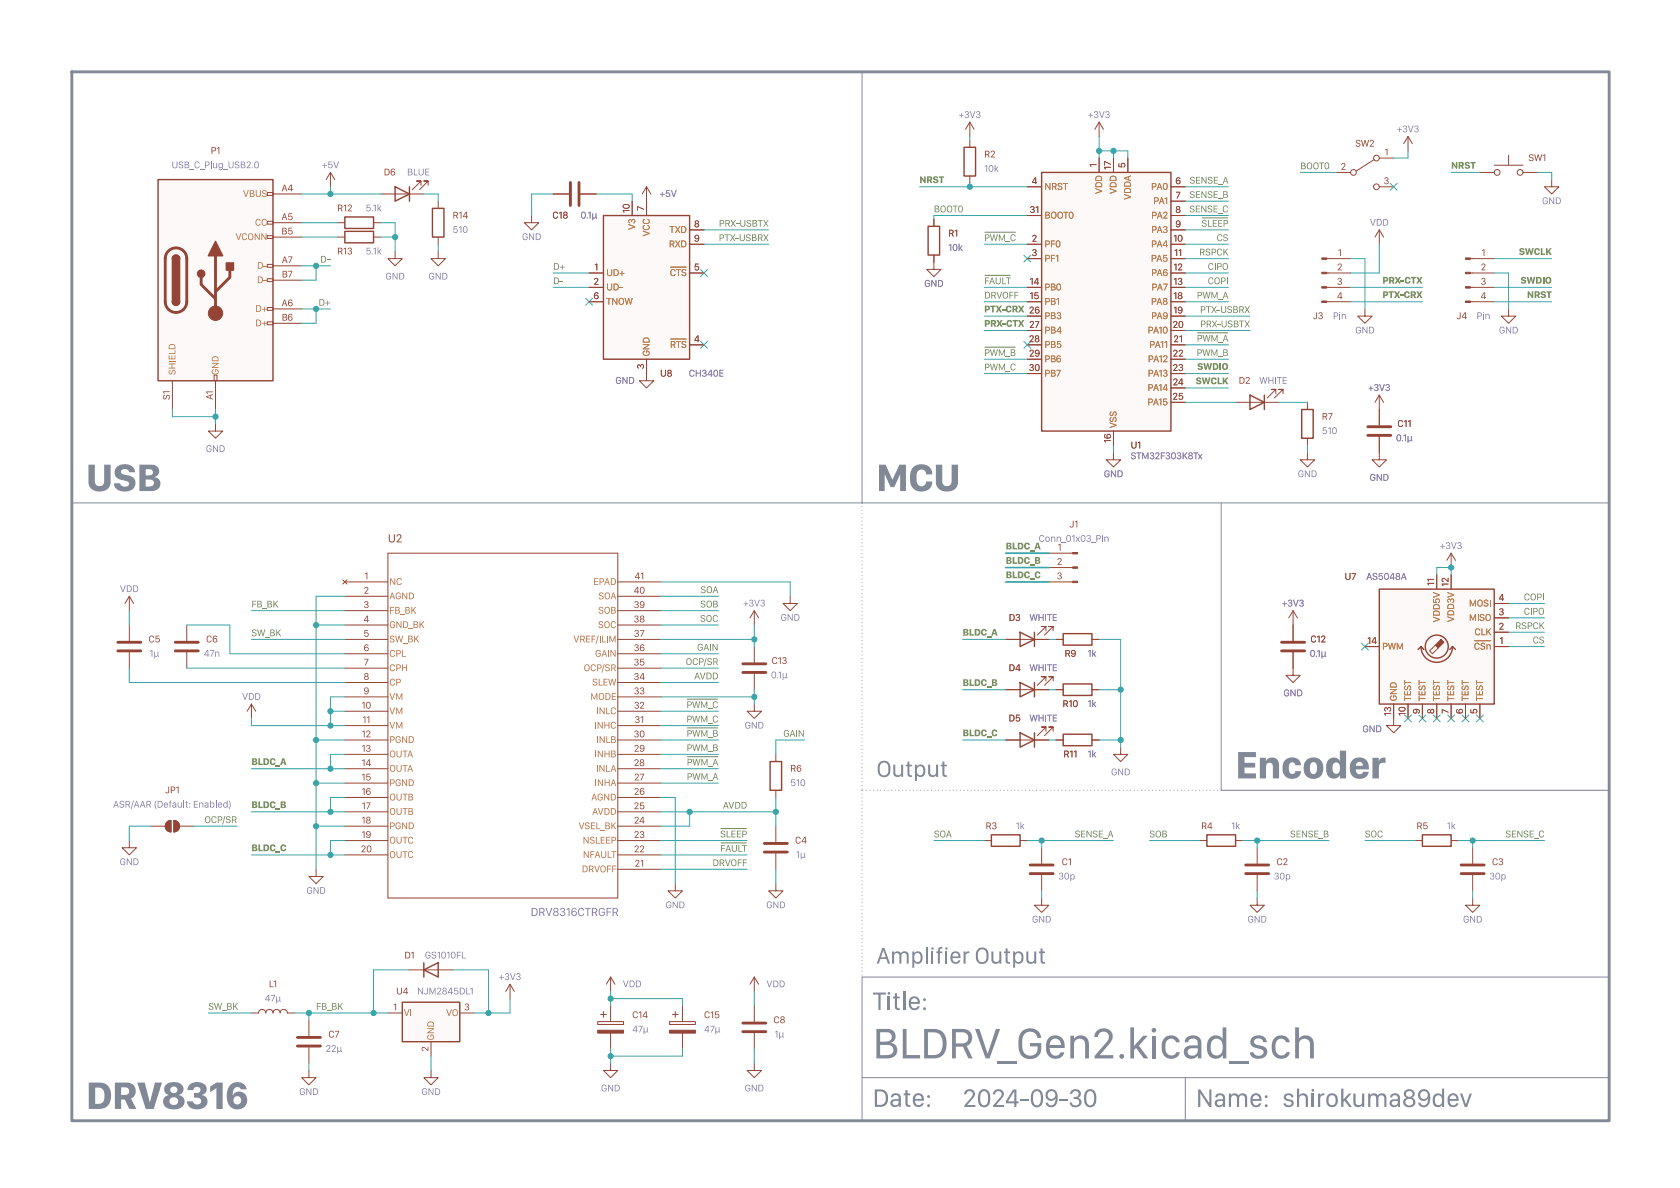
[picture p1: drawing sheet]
<svg xmlns="http://www.w3.org/2000/svg" width="297mm" height="210mm" viewBox="0 0 297 210" stroke-linecap="round" stroke-linejoin="round" font-family="sans-serif">
<defs><g id="words">
<text font-size="7.8" fill="#818997" x="154.3" y="189.5">BLDRV_Gen2.kicad_sch</text>
<g font-size="7" fill="#818997">
<text x="15.2" y="89">USB</text>
<text x="154.9" y="89">MCU</text>
<text x="218.4" y="139.8">Encoder</text>
<text x="15.2" y="198.2">DRV8316</text>
</g>
<g font-size="4.6" fill="#818997">
<text x="154.3" y="180">Title:</text>
<text x="154.3" y="197.1">Date:</text>
<text x="170.2" y="197.1">2024-09-30</text>
<text x="211.5" y="197.1">Name: shirokuma89dev</text>
</g>
<g font-size="4.2" fill="#818997">
<text x="154.9" y="138.6">Output</text>
<text x="154.9" y="171.6">Amplifier Output</text>
</g>
<text font-size="2.1" fill="#944436" x="68.6" y="96.5">U2</text>
<text font-size="2.1" fill="#8c7cb7" x="93.8" y="162.6">DRV8316CTRGFR</text>
<g font-size="1.8" fill="#8c7cb7">
<text x="169.5" y="21.4">+3V3</text>
<text x="192.3" y="21.4">+3V3</text>
<text x="246.9" y="23.9">+3V3</text>
<text x="30.3" y="30.3">USB_C_Plug_USB2.0</text>
<text x="56.9" y="30.3">+5V</text>
<text x="72" y="31.6">BLUE</text>
<text x="116.6" y="35.4">+5V</text>
<text x="174" y="30.9">10k</text>
<text x="64.6" y="37.9">5.1k</text>
<text x="80" y="41.7">510</text>
<text x="242.2" y="40.4">VDD</text>
<text x="272.6" y="36.6">GND</text>
<text x="64.6" y="45.5">5.1k</text>
<text x="92.3" y="43">GND</text>
<text x="167.6" y="44.9">10k</text>
<text x="68.1" y="50">GND</text>
<text x="75.8" y="50">GND</text>
<text x="163.4" y="51.2">GND</text>
<text x="235.6" y="57">Pin</text>
<text x="239.6" y="59.5">GND</text>
<text x="261" y="57">Pin</text>
<text x="265" y="59.5">GND</text>
<text x="108.8" y="68.4">GND</text>
<text x="121.8" y="67.1">CH340E</text>
<text x="222.6" y="68.4">WHITE</text>
<text x="241.9" y="69.7">+3V3</text>
<text x="233.7" y="77.3">510</text>
<text x="36.4" y="80.4">GND</text>
<text x="199.9" y="81.7">STM32F303K8Tx</text>
<text x="195.1" y="84.9">GND</text>
<text x="229.4" y="84.9">GND</text>
<text x="242.1" y="85.5">GND</text>
<text x="183.6" y="96.3">Conn_01x03_Pin</text>
<text x="254.6" y="97.6">+3V3</text>
<text x="21.2" y="105.2">VDD</text>
<text x="131.4" y="107.8">+3V3</text>
<text x="226.6" y="107.8">+3V3</text>
<text x="241.5" y="103">AS5048A</text>
<text x="138" y="110.3">GND</text>
<text x="182" y="110.3">WHITE</text>
<text x="36" y="116.6">47n</text>
<text x="182" y="119.2">WHITE</text>
<text x="192.3" y="116.6">1k</text>
<text x="42.8" y="124.3">VDD</text>
<text x="192.3" y="125.5">1k</text>
<text x="226.9" y="123.6">GND</text>
<text x="131.6" y="129.3">GND</text>
<text x="182" y="128.1">WHITE</text>
<text x="240.9" y="130">GND</text>
<text x="192.3" y="134.4">1k</text>
<text x="196.4" y="137.6">GND</text>
<text x="20" y="143.3">ASR/AAR(Default:Enabled)</text>
<text x="139.7" y="139.5">510</text>
<text x="179.6" y="147.1">1k</text>
<text x="217.7" y="147.1">1k</text>
<text x="255.8" y="147.1">1k</text>
<text x="21.2" y="153.5">GND</text>
<text x="54.2" y="158.6">GND</text>
<text x="117.7" y="161.1">GND</text>
<text x="135.5" y="161.1">GND</text>
<text x="187.1" y="156">30p</text>
<text x="225.2" y="156">30p</text>
<text x="263.3" y="156">30p</text>
<text x="182.4" y="163.6">GND</text>
<text x="220.5" y="163.6">GND</text>
<text x="258.6" y="163.6">GND</text>
<text x="75.1" y="170">GS1010FL</text>
<text x="88.2" y="173.8">+3V3</text>
<text x="73.8" y="176.3">NJM2845DL1</text>
<text x="110.1" y="175.1">VDD</text>
<text x="135.5" y="175.1">VDD</text>
<text x="52.9" y="194.1">GND</text>
<text x="74.5" y="194.1">GND</text>
<text x="106.2" y="193.5">GND</text>
<text x="131.6" y="193.5">GND</text>
</g>
<g font-size="1.8" fill="#944436">
<text x="37.3" y="27.7">P1</text>
<text x="174" y="28.4">R2</text>
<text x="194.1" y="29.6" transform="rotate(-90 194.1 29.6)">1</text>
<text x="199.1" y="29.7" transform="rotate(-90 199.1 29.7)">5</text>
<text x="239.6" y="26.5">SW2</text>
<text x="244.8" y="27.7">1</text>
<text x="270.2" y="29">SW1</text>
<text x="49.8" y="34">A4</text>
<text x="67.8" y="31.6">D6</text>
<text x="182.4" y="32.8">4</text>
<text x="196.6" y="30" transform="rotate(-90 196.6 30)">17</text>
<text x="207.8" y="32.8">6</text>
<text x="207.8" y="35.3">7</text>
<text x="237" y="30.2">2</text>
<text x="244.6" y="32.8">3</text>
<text x="49.8" y="41.7">B5</text>
<text x="49.8" y="39.1">A5</text>
<text x="59.6" y="37.9">R12</text>
<text x="80" y="39.2">R14</text>
<text x="97.7" y="39.2">C18</text>
<text x="111.5" y="37.7" transform="rotate(-90 111.5 37.7)">10</text>
<text x="114" y="37.3" transform="rotate(-90 114 37.3)">7</text>
<text x="122.7" y="40.4">8</text>
<text x="182" y="37.8">31</text>
<text x="207.8" y="37.8">8</text>
<text x="207.8" y="40.4">9</text>
<text x="49.8" y="46.7">A7</text>
<text x="59.6" y="45.5">R13</text>
<text x="122.7" y="42.9">9</text>
<text x="167.6" y="42.3">R1</text>
<text x="182.4" y="45.5">3</text>
<text x="182.4" y="42.9">2</text>
<text x="207.4" y="42.9">10</text>
<text x="207.6" y="45.5">11</text>
<text x="236.5" y="45.5">1</text>
<text x="261.9" y="45.5">1</text>
<text x="49.8" y="49.3">B7</text>
<text x="104.9" y="53.1">6</text>
<text x="104.9" y="50.5">2</text>
<text x="105.1" y="48">1</text>
<text x="122.7" y="48">5</text>
<text x="182" y="53.1">15</text>
<text x="182" y="50.5">14</text>
<text x="207.4" y="53.1">18</text>
<text x="207.4" y="50.5">13</text>
<text x="207.4" y="48">12</text>
<text x="236.4" y="53.1">4</text>
<text x="236.4" y="50.5">3</text>
<text x="236.4" y="48">2</text>
<text x="261.7" y="53.1">4</text>
<text x="261.8" y="50.5">3</text>
<text x="261.8" y="48">2</text>
<text x="49.8" y="54.4">A6</text>
<text x="49.8" y="56.9">B6</text>
<text x="181.9" y="55.6">26</text>
<text x="181.9" y="58.2">27</text>
<text x="207.3" y="58.2">20</text>
<text x="207.4" y="55.6">19</text>
<text x="232.1" y="57">J3</text>
<text x="257.5" y="57">J4</text>
<text x="114" y="65.3" transform="rotate(-90 114 65.3)">3</text>
<text x="122.7" y="60.7">4</text>
<text x="181.9" y="65.8">30</text>
<text x="181.9" y="60.7">28</text>
<text x="181.9" y="63.2">29</text>
<text x="207.3" y="65.8">23</text>
<text x="207.3" y="63.2">22</text>
<text x="207.4" y="60.7">21</text>
<text x="30.2" y="70.7" transform="rotate(-90 30.2 70.7)">S1</text>
<text x="37.8" y="70.7" transform="rotate(-90 37.8 70.7)">A1</text>
<text x="116.7" y="67.1">U8</text>
<text x="207.3" y="70.9">25</text>
<text x="207.3" y="68.3">24</text>
<text x="233.7" y="74.7">R7</text>
<text x="247" y="76">C11</text>
<text x="196.6" y="78.3" transform="rotate(-90 196.6 78.3)">16</text>
<text x="199.9" y="79.8">U1</text>
<text x="189.1" y="93.8">J1</text>
<text x="186.8" y="100.1">2</text>
<text x="187" y="97.5">1</text>
<text x="64.3" y="107.7">3</text>
<text x="64.3" y="105.2">2</text>
<text x="64.4" y="102.6">1</text>
<text x="112" y="105.2">40</text>
<text x="112" y="107.7">39</text>
<text x="112.2" y="102.6">41</text>
<text x="186.8" y="102.6">3</text>
<text x="237.7" y="103">U7</text>
<text x="253.7" y="103.6" transform="rotate(-90 253.7 103.6)">11</text>
<text x="256.3" y="103.7" transform="rotate(-90 256.3 103.7)">12</text>
<text x="264.9" y="106.4">4</text>
<text x="64.3" y="112.8">5</text>
<text x="64.3" y="110.2">4</text>
<text x="112" y="110.2">38</text>
<text x="112.1" y="112.8">37</text>
<text x="178.3" y="110.3">D3</text>
<text x="264.9" y="109">3</text>
<text x="264.9" y="111.5">2</text>
<text x="26.2" y="114.1">C5</text>
<text x="36.4" y="114.1">C6</text>
<text x="64.3" y="115.3">6</text>
<text x="64.3" y="117.9">7</text>
<text x="112" y="117.9">35</text>
<text x="112" y="115.3">36</text>
<text x="136.4" y="117.9">C13</text>
<text x="178.3" y="119.2">D4</text>
<text x="188.2" y="116.6">R9</text>
<text x="231.7" y="114.1">C12</text>
<text x="241.7" y="114">14</text>
<text x="265.1" y="114">1</text>
<text x="63.9" y="125.5">10</text>
<text x="64.3" y="120.4">8</text>
<text x="64.3" y="122.9">9</text>
<text x="112" y="120.4">34</text>
<text x="112.1" y="122.9">33</text>
<text x="112.1" y="125.5">32</text>
<text x="187.9" y="125.5">R10</text>
<text x="63.9" y="130.6">12</text>
<text x="64.1" y="128">11</text>
<text x="112" y="130.6">30</text>
<text x="112.2" y="128">31</text>
<text x="178.3" y="128.1">D5</text>
<text x="246.1" y="126.6" transform="rotate(-90 246.1 126.6)">13</text>
<text x="248.7" y="126.6" transform="rotate(-90 248.7 126.6)">10</text>
<text x="251.2" y="126.2" transform="rotate(-90 251.2 126.2)">9</text>
<text x="253.7" y="126.2" transform="rotate(-90 253.7 126.2)">8</text>
<text x="256.3" y="126.2" transform="rotate(-90 256.3 126.2)">7</text>
<text x="258.8" y="126.2" transform="rotate(-90 258.8 126.2)">6</text>
<text x="261.4" y="126.2" transform="rotate(-90 261.4 126.2)">5</text>
<text x="63.9" y="135.6">14</text>
<text x="63.9" y="133.1">13</text>
<text x="112.1" y="135.6">28</text>
<text x="112.1" y="133.1">29</text>
<text x="139.7" y="137">R6</text>
<text x="188" y="134.4">R11</text>
<text x="29.2" y="140.8">JP1</text>
<text x="63.9" y="138.2">15</text>
<text x="63.9" y="140.7">16</text>
<text x="64" y="143.3">17</text>
<text x="112" y="143.3">25</text>
<text x="112.1" y="140.7">26</text>
<text x="112.1" y="138.2">27</text>
<text x="63.9" y="145.8">18</text>
<text x="63.9" y="148.3">19</text>
<text x="112.1" y="148.3">23</text>
<text x="112.1" y="145.8">24</text>
<text x="140.6" y="149.7">C4</text>
<text x="174.2" y="147.1">R3</text>
<text x="212.3" y="147.1">R4</text>
<text x="250.4" y="147.1">R5</text>
<text x="63.8" y="150.9">20</text>
<text x="112.1" y="150.9">22</text>
<text x="112.2" y="153.4">21</text>
<text x="187.7" y="153.5">C1</text>
<text x="225.7" y="153.5">C2</text>
<text x="263.8" y="153.5">C3</text>
<text x="71.5" y="170">D1</text>
<text x="47.5" y="175.1">L1</text>
<text x="69.5" y="178.8">1</text>
<text x="70" y="176.3">U4</text>
<text x="82.1" y="178.8">3</text>
<text x="58.1" y="184">C7</text>
<text x="75.9" y="185.9" transform="rotate(-90 75.9 185.9)">2</text>
<text x="111.8" y="180.5">C14</text>
<text x="124.5" y="180.5">C15</text>
<text x="136.7" y="181.4">C8</text>
</g>
<g font-size="1.8" fill="#be7b3d">
<text x="43" y="35.4">VBUS</text>
<text x="184.7" y="34.1">NRST</text>
<text x="195.4" y="34.3" transform="rotate(-90 195.4 34.3)">VDD</text>
<text x="197.9" y="34.3" transform="rotate(-90 197.9 34.3)">VDD</text>
<text x="200.5" y="35.3" transform="rotate(-90 200.5 35.3)">VDDA</text>
<text x="203.5" y="34.1">PA0</text>
<text x="45.1" y="40.4">CC</text>
<text x="112.8" y="40.6" transform="rotate(-90 112.8 40.6)">V3</text>
<text x="115.4" y="41.8" transform="rotate(-90 115.4 41.8)">VCC</text>
<text x="118.4" y="41.7">TXD</text>
<text x="184.7" y="39.2">BOOT0</text>
<text x="203.5" y="41.7">PA3</text>
<text x="203.5" y="39.2">PA2</text>
<text x="203.9" y="36.6">PA1</text>
<text x="41.6" y="43">VCONN</text>
<text x="118.3" y="44.3">RXD</text>
<text x="184.7" y="44.3">PF0</text>
<text x="184.7" y="46.8">PF1</text>
<text x="203.5" y="46.8">PA5</text>
<text x="203.5" y="44.3">PA4</text>
<text x="45.4" y="48.1">D-</text>
<text x="45.4" y="50.6">D-</text>
<text x="107.2" y="49.3">UD+</text>
<text x="107.2" y="51.9">UD-</text>
<text x="118.4" y="49.3">~{CTS}</text>
<text x="184.7" y="51.9">PB0</text>
<text x="203.5" y="49.3">PA6</text>
<text x="203.6" y="51.9">PA7</text>
<text x="45.1" y="55.7">D+</text>
<text x="45.1" y="58.2">D+</text>
<text x="107.2" y="54.4">TNOW</text>
<text x="184.7" y="54.4">PB1</text>
<text x="184.7" y="57">PB3</text>
<text x="184.7" y="59.5">PB4</text>
<text x="202.9" y="59.5">PA10</text>
<text x="203.5" y="54.4">PA8</text>
<text x="203.5" y="57">PA9</text>
<text x="115.4" y="63" transform="rotate(-90 115.4 63)">GND</text>
<text x="118.5" y="62">~{RTS}</text>
<text x="184.7" y="62">PB5</text>
<text x="184.7" y="64.6">PB6</text>
<text x="202.9" y="64.6">PA12</text>
<text x="203.2" y="62">PA11</text>
<text x="31.6" y="66.3" transform="rotate(-90 31.6 66.3)">SHIELD</text>
<text x="39.2" y="66.3" transform="rotate(-90 39.2 66.3)">GND</text>
<text x="184.7" y="67.1">PB7</text>
<text x="202.9" y="69.7">PA14</text>
<text x="202.9" y="67.1">PA13</text>
<text x="197.9" y="75.7" transform="rotate(-90 197.9 75.7)">VSS</text>
<text x="202.9" y="72.2">PA15</text>
<text x="68.8" y="103.9">NC</text>
<text x="68.8" y="106.5">AGND</text>
<text x="104.9" y="103.9">EPAD</text>
<text x="105.8" y="106.5">SOA</text>
<text x="259.7" y="107.8">MOSI</text>
<text x="68.8" y="109">FB_BK</text>
<text x="68.8" y="111.6">GND_BK</text>
<text x="105.7" y="111.6">SOC</text>
<text x="105.8" y="109">SOB</text>
<text x="255.1" y="110" transform="rotate(-90 255.1 110)">VDD5V</text>
<text x="257.6" y="110" transform="rotate(-90 257.6 110)">VDD3V</text>
<text x="259.7" y="110.3">MISO</text>
<text x="260.7" y="112.8">CLK</text>
<text x="68.8" y="114.1">SW_BK</text>
<text x="68.8" y="116.6">CPL</text>
<text x="68.8" y="119.2">CPH</text>
<text x="101.4" y="114.1">VREF/ILIM</text>
<text x="103.2" y="119.2">OCP/SR</text>
<text x="105.2" y="116.6">GAIN</text>
<text x="244.3" y="115.4">PWM</text>
<text x="260.6" y="115.4">~{CSn}</text>
<text x="68.8" y="121.7">CP</text>
<text x="68.8" y="124.3">VM</text>
<text x="104.4" y="124.3">MODE</text>
<text x="104.7" y="121.7">SLEW</text>
<text x="247.5" y="124" transform="rotate(-90 247.5 124)">GND</text>
<text x="250" y="124" transform="rotate(-90 250 124)">TEST</text>
<text x="252.5" y="124" transform="rotate(-90 252.5 124)">TEST</text>
<text x="255.1" y="124" transform="rotate(-90 255.1 124)">TEST</text>
<text x="257.6" y="124" transform="rotate(-90 257.6 124)">TEST</text>
<text x="260.2" y="124" transform="rotate(-90 260.2 124)">TEST</text>
<text x="262.7" y="124" transform="rotate(-90 262.7 124)">TEST</text>
<text x="68.8" y="126.8">VM</text>
<text x="68.8" y="129.3">VM</text>
<text x="68.8" y="131.9">PGND</text>
<text x="105.1" y="129.3">INHC</text>
<text x="105.4" y="126.8">INLC</text>
<text x="105.4" y="131.9">INLB</text>
<text x="68.8" y="134.4">OUTA</text>
<text x="68.8" y="137">OUTA</text>
<text x="105.1" y="134.4">INHB</text>
<text x="105.4" y="137">INLA</text>
<text x="68.8" y="139.5">PGND</text>
<text x="68.8" y="142">OUTB</text>
<text x="104.5" y="142">AGND</text>
<text x="105.1" y="139.5">INHA</text>
<text x="68.8" y="144.6">OUTB</text>
<text x="68.8" y="147.1">PGND</text>
<text x="68.8" y="149.7">OUTC</text>
<text x="102.3" y="147.1">VSEL_BK</text>
<text x="103" y="149.7">NSLEEP</text>
<text x="104.7" y="144.6">AVDD</text>
<text x="68.8" y="152.2">OUTC</text>
<text x="102.9" y="154.7">DRVOFF</text>
<text x="103.1" y="152.2">NFAULT</text>
<text x="71.4" y="180.1">VI</text>
<text x="77.3" y="183.9" transform="rotate(-90 77.3 183.9)">GND</text>
<text x="78.9" y="180.1">VO</text>
</g>
<g font-size="1.8" fill="#778e57">
<text x="162.6" y="32.6">NRST</text>
<text x="210.3" y="35.2">SENSE_B</text>
<text x="210.3" y="32.7">SENSE_A</text>
<text x="229.9" y="30.1">BOOT0</text>
<text x="256.5" y="30">NRST</text>
<text x="127.1" y="40.3">PRX-USBTX</text>
<text x="165.1" y="37.8">BOOT0</text>
<text x="210.3" y="37.8">SENSE_C</text>
<text x="212.4" y="40.3">~{SLEEP}</text>
<text x="56.6" y="46.6">D-</text>
<text x="97.8" y="47.9">D+</text>
<text x="127.1" y="42.8">PTX-USBRX</text>
<text x="212" y="45.4">RSPCK</text>
<text x="213.5" y="47.9">CIPO</text>
<text x="215.1" y="42.8">CS</text>
<text x="268.5" y="45.3">SWCLK</text>
<text x="97.8" y="50.5">D-</text>
<text x="174" y="53">DRVOFF 15</text>
<text x="211.6" y="53">PWM_A</text>
<text x="213.5" y="50.5">COPI</text>
<text x="244.4" y="52.9">PTX-CRX</text>
<text x="244.4" y="50.4">PRX-CTX</text>
<text x="268.8" y="50.4">SWDIO</text>
<text x="270" y="52.9">NRST</text>
<text x="174" y="58">PRX-CTX27</text>
<text x="174" y="55.4">PTX-CRX26</text>
<text x="212.2" y="55.5">PTX-USBRX</text>
<text x="212.2" y="58.1">PRX-USBTX</text>
<text x="174" y="65.7">PWM_C</text>
<text x="211.6" y="63.2">PWM_B</text>
<text x="211.6" y="60.6">~{PWM_A}</text>
<text x="211.7" y="65.6">SWDIO</text>
<text x="211.4" y="68.1">SWCLK D2</text>
<text x="177.8" y="99.9">BLDC_B</text>
<text x="177.8" y="97.3">BLDC_A</text>
<text x="44.4" y="107.6">FB_BK</text>
<text x="123.8" y="107.6">SOB</text>
<text x="123.8" y="105.1">SOA</text>
<text x="177.8" y="102.4">BLDC_C</text>
<text x="269.4" y="106.3">COPI</text>
<text x="44.4" y="112.7">SW_BK</text>
<text x="123.8" y="110.1">SOC</text>
<text x="170.2" y="112.6">BLDC_A</text>
<text x="267.9" y="111.4">RSPCK</text>
<text x="269.4" y="108.9">CIPO</text>
<text x="271" y="114">CS</text>
<text x="121.2" y="117.8">OCP/SR</text>
<text x="123.2" y="115.2">GAIN</text>
<text x="121.4" y="125.4">~{PWM_C}</text>
<text x="122.7" y="120.3">AVDD</text>
<text x="170.2" y="121.5">BLDC_B</text>
<text x="121.4" y="127.9">PWM_C</text>
<text x="121.4" y="130.5">~{PWM_B}</text>
<text x="138.5" y="130.5">GAIN</text>
<text x="170.2" y="130.4">BLDC_C</text>
<text x="44.4" y="135.4">BLDC_A</text>
<text x="121.4" y="133">PWM_B</text>
<text x="121.4" y="135.5">~{PWM_A}</text>
<text x="44.4" y="143.1">BLDC_B</text>
<text x="121.4" y="138.1">PWM_A</text>
<text x="127.8" y="143.2">AVDD</text>
<text x="36.1" y="145.7">OCP/SR</text>
<text x="127.3" y="148.2">~{SLEEP}</text>
<text x="165.1" y="148.2">SOA</text>
<text x="190" y="148.2">SENSE_A</text>
<text x="203.2" y="148.2">SOB</text>
<text x="228.1" y="148.2">SENSE_B</text>
<text x="241.3" y="148.2">SOC</text>
<text x="266.1" y="148.2">SENSE_C</text>
<text x="44.4" y="150.7">BLDC_C</text>
<text x="126" y="153.3">DRVOFF</text>
<text x="127.3" y="150.8">~{FAULT}</text>
<text x="36.8" y="178.7">SW_BK</text>
<text x="55.9" y="178.7">FB_BK</text>
</g>
<text font-size="1.8" fill="#38a5aa" x="56.3" y="54.3">D+</text>
</g></defs>
<path d="M12.7 12.7h271.8v185.4h-271.8z" fill="none" stroke="#818997" stroke-width=".51"/>
<path d="M284.5 172.7h-132.1v25.4M152.4 190.5h132.1M209.5 190.5v7.6" fill="none" stroke="#818997" stroke-width=".18"/>
<path d="M137.2 156.2v1.3h1.2l-1.2 1.3-1.3-1.3h1.3M137.2 146.1v2.7M137.2 150.9v2.8" fill="none" stroke="#944436" stroke-width=".18"/>
<path d="M135.1 149.1h4.1M135.1 150.6h4.1" fill="none" stroke="#944436" stroke-width=".51"/>
<g fill="#8c7cb7">
<path d="M140.8 150.7l.5-.2v1.2h-.2v-1.1l-.3 .2z"/>
<path d="M141.6 150.7h.1v.6a.22 .22 0 0 0 .2 .2 .22 .22 0 0 0 .2-.2v-.6h.2l.1 1-.2-.2-.2 .2-.3-.1v.4h-.1z"/>
</g>
<path d="M106.7 38.1h15.2v25.4h-15.2z" fill="#fdf9f9"/>
<path d="M106.7 38.1h15.2v25.4h-15.2zM136.1 134.6h2.1v5.1h-2.1z" fill="none" stroke="#944436" stroke-width=".25"/>
<g fill="none" stroke="#944436" stroke-width=".18">
<path d="M94 38.1v1.3h1.2l-1.2 1.2-1.3-1.2h1.3M97.8 34.3h2.8M102.6 34.3h2.8M114.3 35.6v2.5M104.1 48.3h2.6M104.1 50.8h2.6M104.1 53.3h2.6M121.9 40.6h2.6M121.9 43.2h2.6M114.3 63.5v3.8h1.3l-1.3 1.3-1.3-1.3h1.3M133.3 124.5v1.2h1.3l-1.3 1.3-1.2-1.3h1.2M137.2 133.4v1.2"/>
<path d="M137.2 139.7v1.3"/>
</g>
<path d="M118.5 47.2h2.8M118.6 59.9h2.7" fill="none" stroke="#be7b3d" stroke-width=".18"/>
<path d="M100.8 32.3v4M102.4 32.3v4" fill="none" stroke="#944436" stroke-width=".51"/>
<g fill="#8c7cb7">
<path d="M102.9 37.5a.51 .51 0 0 1 .6 .1 .51 .51 0 0 1 .1 .6 .44 .44 0 0 1-.6 .4 .44 .44 0 0 1-.3-.6l.2 .1a.3 .3 0 0 0 .2 .4 .3 .3 0 0 0 .3-.4v-.1a.3 .3 0 0 0-.3-.5 .3 .3 0 0 0-.2 .5 .24 .24 0 0 1-.2-.2 .24 .24 0 0 1 .2-.2z"/>
<path d="M104 37.6l.4-.2v1.2h-.2v-1l-.2 .2z"/>
<path d="M104.7 37.7h.2v.6a.22 .22 0 0 0 .2 .2 .22 .22 0 0 0 .2-.2v-.6h.1l.2 .9-.3-.1-.2 .1-.2-.1v.4h-.2z"/>
<circle cx="103.8" cy="38.5" r=".1"/>
</g>
<path d="M77.5 35.6v1.2M77.5 41.9v1.3M38.1 74.9v1.3h1.3l-1.3 1.3-1.3-1.3h1.3M133.3 114.3v2.8M133.3 119.1v2.8M139.7 105.4v1.3h1.3l-1.3 1.3-1.3-1.3h1.3" fill="none" stroke="#944436" stroke-width=".18"/>
<path d="M76.5 36.8h2v5.1h-2z" fill="none" stroke="#944436" stroke-width=".25"/>
<path d="M131.3 117.3h4.1M131.3 118.9h4.1" fill="none" stroke="#944436" stroke-width=".51"/>
<g fill="#8c7cb7">
<path d="M136.6 118.8a.51 .51 0 0 1 .6 .1 .51 .51 0 0 1 0 .6 .44 .44 0 0 1-.6 .4 .44 .44 0 0 1-.2-.6l.1 .1a.3 .3 0 0 0 .3 .4 .3 .3 0 0 0 .3-.4v-.1a.3 .3 0 0 0-.3-.5 .3 .3 0 0 0-.3 .5l-.1-.1z"/>
<path d="M137.6 118.9l.5-.2v1.2h-.2v-1l-.3 .2z"/>
<path d="M138.4 119h.1v.6a.22 .22 0 0 0 .2 .2 .22 .22 0 0 0 .2-.2v-.6h.2l.1 .9-.2-.1-.2 .1-.3-.1v.4h-.1z"/>
<circle cx="137.5" cy="119.8" r=".1"/>
</g>
<path d="M67.3 34.3h7.6M74.4 32.8v-.8h-.7h.7l-1.5 1.5M75.7 32.8v-.8h-.8h.8l-1.5 1.5M69.8 44.5v1.2h1.3l-1.3 1.3-1.2-1.3h1.2M133.3 108l-.7 1.2M133.3 108v2.5M133.3 108l.8 1.2" fill="none" stroke="#944436" stroke-width=".18"/>
<path d="M69.8 33l2.6 1.3-2.6 1.3zM72.4 33v2.6" fill="none" stroke="#944436" stroke-width=".25"/>
<path d="M27.9 31.8h20.4v35.5h-20.4z" fill="#fdf9f9"/>
<g fill="none" stroke="#944436" stroke-width=".18">
<path d="M47.2 39.1h1.1v.5h-1.1zM48.3 34.3h5M48.3 39.4h5M58.4 30.5l-.7 1.3M58.4 30.5v2.5M58.4 30.5l.8 1.3M59.7 39.4h1.3M66 39.4h1.3M165.1 38.7v1.3M194.3 21.6l-.8 1.3M194.3 21.6v2.5M194.3 21.6l.8 1.3"/>
<path d="M47.2 56.9h1.1v.5h-1.1zM47.2 54.4h1.1v.5h-1.1zM47.2 49.3h1.1v.5h-1.1zM47.2 46.7h1.1v.5h-1.1zM48.3 54.6h5M48.3 47h5M48.3 41.9h5M48.3 57.2h5M48.3 49.5h5M59.7 41.9h1.3M66 41.9h1.3M77.5 44.5v1.2h1.2l-1.2 1.3-1.3-1.3h1.3"/>
<path d="M165.1 45.1v2.5h1.3l-1.3 1.3-1.3-1.3h1.3M30.5 67.3v5.1M37.8 66.3h.6v1h-.6zM38.1 67.3v5.1"/>
</g>
<path d="M27.9 31.8h20.4v35.5h-20.4zM61 38.4h5v2h-5zM30.5 53.3a.64 .64 0 0 0 .6 .7 .64 .64 0 0 0 .6-.7M30.5 45.7a.64 .64 0 0 1 .6-.6 .64 .64 0 0 1 .6 .6M61 40.9h5v2h-5zM164.1 40h2v5.1h-2z" fill="none" stroke="#944436" stroke-width=".25"/>
<path d="M29.8 44.4a1.9 1.9 0 0 1 2-.4 1.9 1.9 0 0 1 1.2 1.7v7.6a1.91 1.91 0 0 1-1.9 1.9 1.91 1.91 0 0 1-1.9-1.9v-7.7l.2-.7zM35.6 49v1.3l2.5 2.5M38.1 45.2v10.2M40.6 47.8v1.2l-2.5 2.6" fill="none" stroke="#944436" stroke-width=".51"/>
<g fill="#944436" stroke="#944436" stroke-width=".25">
<path d="M30.5 53.3h1.2a.64 .64 0 0 1-.6 .7 .64 .64 0 0 1-.6-.7z"/>
<path d="M30.5 45.7h1.2v7.6h-1.2z"/>
<path d="M30.7 45.3a.64 .64 0 0 1 .7-.2 .64 .64 0 0 1 .3 .6h-1.2z"/>
<path d="M38.1 42.7l1.3 2.5h-2.6z"/>
<path d="M40 46.5h1.3v1.3h-1.3z"/>
<circle cx="35.6" cy="48.4" r=".63"/>
</g>
<circle cx="38.1" cy="55.4" r="1.27" fill="#944436" stroke="#944436" stroke-width=".18"/>
<path d="M184.1 30.5h22.9v45.7h-22.9z" fill="#fdf9f9"/>
<path d="M170.4 26h2.1v5.1h-2.1zM184.1 30.5h22.9v45.7h-22.9z" fill="none" stroke="#944436" stroke-width=".25"/>
<g fill="none" stroke="#944436" stroke-width=".18">
<path d="M171.4 21.6v2.5M171.4 24.8v1.2M171.4 31.1v1.3M171.4 21.6l-.7 1.3M171.4 21.6l.8 1.3M181.6 33h2.5M194.3 27.9v2.6M196.8 27.9v2.6M199.4 27.9v2.6M207 33h2.5M207 35.6h2.5M207 38.1h2.5"/>
<path d="M181.6 45.7h2.5M181.6 43.2h2.5M207 45.7h2.5M207 40.6h2.5M68.6 97.8h40.6v61h-40.6zM60.6 102.5l.7 .8M61 102.9h7.6M61 105.4h7.6M61 108h7.6M61 118.1h7.6M61 115.6h7.6M61 113h7.6"/>
<path d="M61 110.5h7.6M61.3 102.5l-.7 .8M109.2 102.9h7.6M109.2 105.4h7.6M109.2 108h7.6M109.2 118.1h7.6M109.2 115.6h7.6M109.2 113h7.6M109.2 110.5h7.6M61 125.7h7.6M61 128.3h7.6M61 130.8h7.6"/>
<path d="M61 133.4h7.6M61 135.9h7.6M61 138.4h7.6M61 123.2h7.6M61 120.7h7.6M109.2 125.7h7.6M109.2 128.3h7.6M109.2 130.8h7.6M109.2 133.4h7.6M109.2 135.9h7.6M109.2 138.4h7.6M109.2 123.2h7.6"/>
<path d="M109.2 120.7h7.6M61 141h7.6M61 143.5h7.6M61 146.1h7.6M61 148.6h7.6M61 151.1h7.6M109.2 141h7.6M109.2 143.5h7.6M109.2 146.1h7.6M109.2 148.6h7.6M109.2 151.1h7.6M109.2 153.7h7.6"/>
<path d="M133.3 172.7l-.7 1.3M133.3 172.7v2.6M133.3 177.8v2.8M133.3 172.7l.8 1.3M133.3 188v1.2h1.3l-1.3 1.3-1.2-1.3h1.2M133.3 182.6v2.8"/>
</g>
<path d="M131.3 180.8h4.1M131.3 182.4h4.1" fill="none" stroke="#944436" stroke-width=".51"/>
<g fill="#8c7cb7">
<path d="M137 182.4l.4-.2v1.2h-.1v-1l-.3 .2z"/>
<path d="M137.7 182.5h.2v.6a.22 .22 0 0 0 .2 .2 .22 .22 0 0 0 .2-.2v-.6h.2l.1 .9-.3-.1-.1 .1-.3-.1v.4h-.2z"/>
</g>
<g fill="none" stroke="#944436" stroke-width=".18">
<path d="M234.5 53.3h4.3M234.5 50.8h4.3M234.5 48.3h4.3M234.5 45.7h4.3M241.3 54.6v1.3h1.3l-1.3 1.3-1.3-1.3h1.3M55.9 153.7v1.2h1.2l-1.2 1.3-1.3-1.3h1.3M222.2 158.8v1.2h1.3l-1.3 1.3-1.2-1.3h1.2M250.2 148.6h1.3M256.5 148.6h1.3M260.3 149.9v2.8M260.3 154.7v2.8M72.4 171.5h7.6"/>
<path d="M76.2 189.2v1.3h1.3l-1.3 1.3-1.3-1.3h1.3"/>
</g>
<path d="M258.3 152.9h4.1M258.3 154.4h4.1" fill="none" stroke="#944436" stroke-width=".51"/>
<path d="M251.5 147.6h5v2h-5zM74.9 171.5l2.6-1.3v2.5zM74.9 170.2v2.5" fill="none" stroke="#944436" stroke-width=".25"/>
<g fill="#944436" stroke="#944436" stroke-width=".18">
<path d="M233.7 53.2h.8v.3h-.8z"/>
<path d="M233.7 50.7h.8v.2h-.8z"/>
<path d="M233.7 48.1h.8v.3h-.8z"/>
<path d="M233.7 45.6h.8v.2h-.8z"/>
</g>
<path d="M71.1 177.2h10.2v7h-10.2z" fill="#fdf9f9"/>
<path d="M230.1 72.4h2.1v5.1h-2.1zM71.1 177.2h10.2v7h-10.2z" fill="none" stroke="#944436" stroke-width=".25"/>
<g fill="none" stroke="#944436" stroke-width=".18">
<path d="M231.1 71.1v1.3M231.1 77.5v1.2M243.8 77.2v4.1h1.3l-1.3 1.3-1.2-1.3h1.2M243.8 69.9l-.7 1.2M243.8 69.9v5.3M243.8 69.9l.8 1.2M231.1 80v1.3h1.3l-1.3 1.3-1.2-1.3h1.2M260.3 158.8v1.2h1.3l-1.3 1.3-1.2-1.3h1.2M68.6 179.1h2.5M81.3 179.1h2.5M90.2 174l-.8 1.3M90.2 174v2.5"/>
<path d="M90.2 174l.7 1.3M107.9 172.7l-.7 1.3M107.9 172.7v2.6M107.9 172.7l.8 1.3M76.2 184.2v2.5"/>
</g>
<path d="M241.8 75.4h4.1M241.8 77h4.1" fill="none" stroke="#944436" stroke-width=".51"/>
<g fill="#8c7cb7">
<path d="M247 76.9a.51 .51 0 0 1 .7 .1 .51 .51 0 0 1 0 .6 .44 .44 0 0 1-.6 .4 .44 .44 0 0 1-.2-.6l.1 .1a.3 .3 0 0 0 .3 .4 .3 .3 0 0 0 .3-.4v-.1a.3 .3 0 0 0-.3-.5 .3 .3 0 0 0-.3 .5l-.1-.1z"/>
<path d="M248.1 77l.4-.2v1.2h-.1v-1l-.3 .1z"/>
<path d="M248.8 77.1h.2v.6a.22 .22 0 0 0 .2 .2 .22 .22 0 0 0 .2-.2v-.6h.2l.1 .9-.3-.2-.1 .2-.3-.1v.4h-.2z"/>
<circle cx="248" cy="77.9" r=".1"/>
</g>
<path d="M226.6 113.5h4M226.6 115.1h4M220.2 152.9h4.1M220.2 154.4h4.1" fill="none" stroke="#944436" stroke-width=".51"/>
<path d="M228.6 108l-.8 1.2M228.6 108v5.3M228.6 115.3v2.8M228.6 108l.8 1.2M222.2 149.9v2.8M222.2 154.7v2.8" fill="none" stroke="#944436" stroke-width=".18"/>
<g fill="#8c7cb7">
<path d="M231.8 115a.51 .51 0 0 1 .6 .1 .51 .51 0 0 1 .1 .6 .44 .44 0 0 1-.6 .4 .44 .44 0 0 1-.3-.6l.2 .1a.3 .3 0 0 0 .3 .4 .3 .3 0 0 0 .2-.4v-.1a.3 .3 0 0 0-.2-.5 .3 .3 0 0 0-.3 .5l-.2-.1z"/>
<path d="M232.9 115.1l.4-.2v1.2h-.1v-1l-.3 .1z"/>
<path d="M233.6 115.2h.2v.6a.22 .22 0 0 0 .2 .2 .22 .22 0 0 0 .2-.2v-.6h.1l.2 .9-.3-.2-.2 .2-.2-.1v.4h-.2z"/>
<circle cx="232.7" cy="116" r=".1"/>
</g>
<path d="M256.5 97.8l-.7 1.3M256.5 97.8v2.5M256.5 97.8l.8 1.3M228.6 118.1v1.3h1.3l-1.3 1.3-1.3-1.3h1.3M119.4 156.2v1.3h1.2l-1.2 1.3-1.3-1.3h1.3" fill="none" stroke="#944436" stroke-width=".18"/>
<path d="M243.8 104.1h20.4v20.4h-20.4z" fill="#fdf9f9"/>
<g fill="none" stroke="#944436" stroke-width=".25">
<path d="M243.8 104.1h20.4v20.4h-20.4zM251.2 114.3a2.79 2.79 0 0 0 2.8 2.8 2.79 2.79 0 0 0 2.8-2.8M251.2 114.3l.5 .5M251.2 114.3l-.5 .5M256.8 114.3l.5 .5M256.8 114.3l-.5 .5M213.4 147.6h5v2h-5z"/>
<circle cx="254" cy="114.3" r="2.03"/>
</g>
<g fill="none" stroke="#944436" stroke-width=".18">
<path d="M253.7 114l-1 1.1 .5 .5 1.1-1M254 101.6v2.5M264.2 111.8h2.5M264.2 109.2h2.5M264.2 106.7h2.5M246.4 127v1.3h-1.3l1.3 1.2 1.2-1.2h-1.2M251.5 124.5v2.5M254 124.5v2.5M256.5 124.5v2.5M259.1 124.5v2.5M261.6 124.5v2.5M212.1 148.6h1.3"/>
<path d="M218.4 148.6h1.3M106.2 179.3h1M106.7 178.8v1M107.9 177.8v2.8M105.7 180.6h4.5v.5h-4.5zM107.9 182.6v2.8"/>
</g>
<g fill="#944436" stroke="#944436" stroke-width=".18">
<path d="M254.8 113l.5 .5-1 1.1-.6-.6z"/>
<path d="M105.7 182.1h4.5v.5h-4.5z"/>
</g>
<g fill="#8c7cb7">
<path d="M112.3 181.3h.3v.8h.1v.2h-.1v.2h-.2v-.2h-.6v-.2h.6v-.6l-.4 .6h-.2z"/>
<path d="M112.9 181.3h.7l-.5 1.2h-.1l.5-1h-.6z"/>
<path d="M113.8 181.6h.1v.6a.22 .22 0 0 0 .2 .2 .22 .22 0 0 0 .3-.2v-.6h.1l.1 .9-.2-.1-.2 .1-.3-.1v.4h-.1z"/>
</g>
<g fill="none" stroke="#944436" stroke-width=".18">
<path d="M177.8 113h7.6M184.9 111.5v-.8h-.8h.8l-1.5 1.6M186.2 111.5v-.8h-.8h.8l-1.5 1.6M186.7 113h1.3M193 113h1.3M198.1 132.1v1.3h1.3l-1.3 1.2-1.3-1.2h1.3M184.1 149.9v2.8M184.1 154.7v2.8M118.9 179.3h1M119.4 178.8v1M120.6 177.8v2.8M118.4 180.6h4.5v.5h-4.5z"/>
<path d="M120.6 182.6v2.8"/>
</g>
<path d="M180.3 111.8l2.6 1.2-2.6 1.3zM182.9 111.8v2.5M188 112h5v2h-5z" fill="none" stroke="#944436" stroke-width=".25"/>
<path d="M182.1 152.9h4.1M182.1 154.4h4.1" fill="none" stroke="#944436" stroke-width=".51"/>
<path d="M118.4 182.1h4.5v.5h-4.5z" fill="#944436" stroke="#944436" stroke-width=".18"/>
<g fill="#8c7cb7">
<path d="M125 181.3h.3v.8h.1v.2h-.1v.2h-.2v-.2h-.6v-.2h.6v-.6l-.4 .6h-.2z"/>
<path d="M125.6 181.3h.7l-.5 1.2h-.1l.5-1h-.6z"/>
<path d="M126.5 181.6h.1v.6a.22 .22 0 0 0 .2 .2 .22 .22 0 0 0 .3-.2v-.6h.1l.1 .9-.2-.1-.2 .1-.3-.1v.4h-.1z"/>
</g>
<path d="M52.6 183.4h4M52.6 184.9h4" fill="none" stroke="#944436" stroke-width=".51"/>
<path d="M54.6 180.3v2.8M54.6 185.2v2.8" fill="none" stroke="#944436" stroke-width=".18"/>
<g fill="#8c7cb7">
<path d="M57.8 184.8a.38 .38 0 0 1 .5 .1 .38 .38 0 0 1-.1 .5l-.3 .4h.5v.1h-.7l.4-.6a.24 .24 0 0 0 .1-.4 .24 .24 0 0 0-.4 .2h-.1z"/>
<path d="M58.7 184.8a.38 .38 0 0 1 .6 .1 .38 .38 0 0 1-.1 .5l-.4 .4h.6v.1h-.8l.5-.6a.24 .24 0 0 0 .1-.4 .24 .24 0 0 0-.4 .2h-.2z"/>
<path d="M59.6 185h.2v.6a.22 .22 0 0 0 .2 .2 .22 .22 0 0 0 .2-.2v-.6h.2l.1 .9-.3-.1-.2 .2-.2-.1v.4h-.2z"/>
</g>
<path d="M185.4 97.8h4.2M22.9 110.5v2.8M22.9 115.3v2.8M185.4 102.9h4.2M185.4 100.3h4.2M54.6 189.2v1.3h1.3l-1.3 1.3-1.3-1.3h1.3M107.9 188v1.2h1.3l-1.3 1.3-1.2-1.3h1.2" fill="none" stroke="#944436" stroke-width=".18"/>
<g fill="#944436" stroke="#944436" stroke-width=".18">
<path d="M189.6 102.7h.9v.3h-.9z"/>
<path d="M189.6 100.2h.9v.3h-.9z"/>
<path d="M189.6 97.7h.9v.2h-.9z"/>
</g>
<path d="M20.8 113.5h4.1M20.8 115.1h4.1" fill="none" stroke="#944436" stroke-width=".51"/>
<g fill="#8c7cb7">
<path d="M26.5 115.1l.5-.2v1.2h-.2v-1l-.3 .1z"/>
<path d="M27.3 115.2h.1v.6a.22 .22 0 0 0 .2 .2 .22 .22 0 0 0 .2-.2v-.6h.2l.1 .9-.2-.2-.2 .2-.3-.1v.4h-.1z"/>
</g>
<path d="M22.9 148.6v1.3h1.2l-1.2 1.2-1.3-1.2h1.3M44.4 179.1h1.3a.64 .64 0 0 1 .7-.7 .64 .64 0 0 1 .6 .7 .64 .64 0 0 1 .6-.7 .64 .64 0 0 1 .7 .7 .64 .64 0 0 1 .6-.7 .64 .64 0 0 1 .6 .7 .64 .64 0 0 1 .7-.7 .64 .64 0 0 1 .6 .7h1.3" fill="none" stroke="#944436" stroke-width=".18"/>
<g fill="#8c7cb7">
<path d="M47.4 175.9h.2v.8h.1v.1h-.1v.3h-.2v-.3h-.5v-.1h.5v-.7l-.4 .7h-.1z"/>
<path d="M47.9 175.9h.7l-.5 1.2h-.1l.5-1.1h-.6z"/>
<path d="M48.8 176.1h.2v.6a.22 .22 0 0 0 .2 .2 .22 .22 0 0 0 .2-.2v-.6h.1l.1 1-.2-.2-.2 .2-.2-.1v.4h-.2z"/>
</g>
<g fill="none" stroke="#944436" stroke-width=".18">
<path d="M114.3 33l-.8 1.3M114.3 33v2.6M114.3 33l.8 1.3M236.2 30.5h2.6M243 28.2l-3.2 2M243.8 27.9h2.6M243.8 33h2.6M248.9 24.1l-.7 1.3M248.9 24.1v2.6M248.9 24.1l.8 1.3M261.6 30.5h2.6M264.2 29.2h5"/>
<path d="M266.7 27.4v1.8M269.2 30.5h2.6M274.3 31.8v1.2h1.3l-1.3 1.3-1.3-1.3h1.3M243.8 40.6l.8 1.3M243.8 40.6v2.6M243.8 40.6l-.7 1.3M259.9 53.3h4.3M259.9 50.8h4.3M259.9 48.3h4.3M259.9 45.7h4.3M266.7 54.6v1.3h1.3l-1.3 1.3-1.3-1.3h1.3M218.4 71.1h7.7"/>
<path d="M225.6 69.6v-.8h-.8h.8l-1.6 1.6M226.8 69.6v-.8h-.7h.7l-1.5 1.6M196.8 80v1.3h1.3l-1.3 1.3-1.2-1.3h1.2M22.9 105.4l.7 1.3M22.9 105.4v2.6M22.9 105.4l-.8 1.3M33 110.5v2.8M33 115.3v2.8M44.4 124.5l.8 1.2M44.4 124.5v2.5M44.4 124.5l-.7 1.2M177.8 121.9h7.6"/>
<path d="M177.8 130.8h7.6M184.9 120.4v-.8h-.8h.8l-1.5 1.6M184.9 129.3v-.8h-.8h.8l-1.5 1.5M186.2 120.4v-.8h-.8h.8l-1.5 1.6M186.2 129.3v-.8h-.8h.8l-1.5 1.5M186.7 121.9h1.3M186.7 130.8h1.3M193 121.9h1.3M193 130.8h1.3M26.7 146.1h2.5M29.5 145.3l.7-.3v2.1a1.02 1.02 0 0 1-.9-.7 1.02 1.02 0 0 1 .2-1.1zM30.7 145a1.02 1.02 0 0 1 1 1.1 1.02 1.02 0 0 1-1 1z"/>
<path d="M31.7 146.1h2.6M174 148.6h1.3M180.3 148.6h1.3M184.1 158.8v1.2h1.3l-1.3 1.3-1.2-1.3h1.2"/>
<circle cx="239.3" cy="30.5" r=".51"/>
<circle cx="243.3" cy="27.9" r=".51"/>
<circle cx="243.3" cy="33" r=".51"/>
<circle cx="264.7" cy="30.5" r=".51"/>
<circle cx="268.7" cy="30.5" r=".51"/>
</g>
<g fill="#944436" stroke="#944436" stroke-width=".18">
<path d="M29.5 145.3l.7-.3v2.1a1.02 1.02 0 0 1-.9-.7 1.02 1.02 0 0 1 .2-1.1z"/>
<path d="M30.7 145a1.02 1.02 0 0 1 1 1.1 1.02 1.02 0 0 1-1 1z"/>
<path d="M259.1 53.2h.8v.3h-.8z"/>
<path d="M259.1 50.7h.8v.2h-.8z"/>
<path d="M259.1 48.1h.8v.3h-.8z"/>
<path d="M259.1 45.6h.8v.2h-.8z"/>
</g>
<path d="M221 69.9l2.5 1.2-2.5 1.3zM223.5 69.9v2.5M180.3 120.7l2.6 1.2-2.6 1.3zM180.3 129.5l2.6 1.3-2.6 1.3zM182.9 120.7v2.5M182.9 129.5v2.6M188 129.8h5v2h-5zM188 120.9h5v2h-5zM175.3 147.6h5v2h-5z" fill="none" stroke="#944436" stroke-width=".25"/>
<path d="M31 113.5h4.1M31 115.1h4.1" fill="none" stroke="#944436" stroke-width=".51"/>
<path d="M121.5 128.7h5.4M127.4 146.5h4.6M127.5 149h4.5" fill="none" stroke="#778e57" stroke-width=".18"/>
<g fill="#778e57">
<path d="M174.1 61.7h.5a.37 .37 0 0 1 .3 .4 .37 .37 0 0 1-.3 .4h-.3v.4h-.2v-.5h.2a.33 .33 0 0 0 .5-.3l-.1-.2h-.4v.5h-.2z"/>
<path d="M175 61.7h.2l.2 1 .2-1h.2l.2 1 .3-1h.1l-.3 1.2h-.1l-.3-.9-.2 .9h-.2z"/>
<path d="M176.6 61.7h.1l.4 1 .4-1h.2v1.2h-.2v-.8l-.3 .7h-.1l-.4-.7v.8h-.1z"/>
<path d="M177.8 63h.8v.1h-.8z"/>
<path d="M178.7 61.7l.7 .1 .1 .3-.2 .2a.33 .33 0 0 1 .2 .4 .33 .33 0 0 1-.4 .2h-.4v-.1h.4a.22 .22 0 0 0 .3-.2 .22 .22 0 0 0-.3-.2h-.3v.4h-.1v-.5a.41 .41 0 0 0 .6-.3l-.1-.1h-.4v.4h-.1z"/>
</g>
<path d="M212.5 38.5h4.5M211.7 58.8h5.3M174.1 61.4h5.4M121.5 123.6h5.4" fill="none" stroke="#778e57" stroke-width=".18"/>
<g fill="#778e57">
<path d="M174.1 49h.7v.2h-.5v.4h.5v.1h-.5v.5h-.2z"/>
<path d="M175.3 49h.2l.4 1.2h-.2l-.1-.3h-.4l-.2 .3h-.1l.2-.4h.5l-.2-.6-.2 .6h-.1z"/>
<path d="M176 49h.2v.9l.3 .2 .2-.1 .1-1h.1v.8a.45 .45 0 0 1-.4 .5 .45 .45 0 0 1-.5-.5z"/>
<path d="M177.2 49h.1v1.1h.6v.1h-.7z"/>
<path d="M177.8 49h.9v.2h-.4v1h-.1v-1h-.4z"/>
</g>
<path d="M174.1 48.7h4.5" fill="none" stroke="#778e57" stroke-width=".18"/>
<g fill="#778e57">
<path d="M174.1 41.4h.5a.37 .37 0 0 1 .3 .4 .37 .37 0 0 1-.3 .4h-.3v.4h-.2v-.6h.2a.33 .33 0 0 0 .5-.2l-.1-.2h-.4v.4h-.2z"/>
<path d="M175 41.4h.2l.2 1 .2-1h.2l.2 1 .3-1h.1l-.3 1.2h-.1l-.3-.9-.2 .9h-.2z"/>
<path d="M176.6 41.4h.1l.4 .9 .4-.9h.2v1.2h-.2v-.8l-.3 .7h-.1l-.4-.7v.8h-.1z"/>
<path d="M177.8 42.7h.8v.1h-.8z"/>
<path d="M178.8 41.5l.5-.1a.19 .19 0 0 1 .2 .2 .19 .19 0 0 1-.1 .2 .35 .35 0 0 0-.5-.2 .35 .35 0 0 0-.1 .5l.2 .4 .3-.1 .1-.1a.2 .2 0 0 1 .1 .2 .2 .2 0 0 1-.3 .1 .63 .63 0 0 1-.6-.4 .63 .63 0 0 1 .2-.7z"/>
</g>
<path d="M174.1 41.1h5.4M121.5 133.8h5.4" fill="none" stroke="#778e57" stroke-width=".18"/>
<path d="M152.4 12.7v76.2M12.7 88.9h271.8M215.9 88.9v50.8h68.6" fill="none" stroke="#818997" stroke-width=".18"/>
<path d="M152.4 88.9v50.8M152.4 139.7v33M215.9 139.7h-63.5" fill="none" stroke="#818997" stroke-width=".18" stroke-dasharray="0 .6"/>
<g fill="none" stroke="#38a5aa" stroke-width=".18">
<path d="M53.3 34.3h14M53.3 39.4h6.4M58.4 33v1.3M67.3 39.4h2.5v5.1M74.9 34.3h2.6v1.3M97.8 34.3h-3.8v3.8M105.4 34.3h6.4v1.3M162.6 33h19M171.4 24.1v.7M171.4 32.4v.6M181.6 38.1h-16.5v.6M194.3 26.7h5.1v1.2"/>
<path d="M194.3 24.1v3.8M196.8 26.7v1.2M209.5 38.1h7.7M209.5 33h7.7M209.5 35.6h7.7M229.9 30.5h6.3M245.8 32.4l1.2 1.2M247 32.4l-1.2 1.2M248.9 26.7v1.2h-2.5M256.5 30.5h5.1M271.8 30.5h2.5v1.3M53.3 54.6h2.6v2.6h-2.6"/>
<path d="M53.3 41.9h6.4M53.3 47h5.1M55.9 47v2.5h-2.6M67.3 41.9h2.5M77.5 43.2v1.3M97.8 50.8h6.3M97.8 48.3h6.3M103.5 52.7l1.2 1.2M104.7 52.7l-1.2 1.2M123.9 47.7l1.2 1.2M124.5 40.6h11.4M124.5 43.2h11.4"/>
<path d="M125.1 47.7l-1.2 1.2M174 50.8h7.6M174 43.2h7.6M174 53.3h7.6M174 55.9h7.6M174 58.4h7.6M181 45.1l1.2 1.2M182.2 45.1l-1.2 1.2M209.5 40.6h7.7M209.5 50.8h7.7M209.5 43.2h7.7M209.5 48.3h7.7"/>
<path d="M209.5 53.3h7.7M209.5 55.9h11.5M209.5 58.4h11.5M209.5 45.7h7.7M238.8 50.8h12.7M238.8 53.3h12.7M238.8 45.7h2.5v8.9M243.8 43.2v5.1h-5M264.2 50.8h10.1M264.2 48.3h2.5v6.3M264.2 53.3h10.1M264.2 45.7h10.1"/>
<path d="M30.5 72.4v1.3h7.6M38.1 72.4v2.5M123.9 60.4l1.2 1.2M125.1 60.4l-1.2 1.2M174 63.5h7.6M174 66h7.6M181 60.4l1.2 1.2M182.2 60.4l-1.2 1.2M196.8 78.7v1.3M209.5 63.5h7.7M209.5 66h7.7M209.5 68.6h7.7"/>
<path d="M209.5 71.1h8.9M209.5 61h7.7M226.1 71.1h5M231.1 78.7v1.3M22.9 118.1v2.6h38.1M22.9 108v2.5M33 110.5h7.6v5.1h20.4M33 118.1h28M44.4 108h16.6M44.4 113h16.6M55.9 110.5h5.1M61 105.4h-5.1v48.3"/>
<path d="M116.8 115.6h10.2M116.8 118.1h10.2M116.8 105.4h10.2M116.8 110.5h10.2M116.8 108h10.2M116.8 102.9h22.9v2.5M116.8 113h16.5M133.3 110.5v3.8M170.2 113h7.6M185.4 113h1.3M194.3 113h3.8v19.1M240.7 113.7l1.2 1.2"/>
<path d="M241.9 113.7l-1.2 1.2M254 101.6v-1.3h2.5v1.3M266.7 109.2h6.3M266.7 111.8h6.3M266.7 106.7h6.3M266.7 114.3h6.3M44.4 127v1.3h16.6M44.4 135.9h16.6M55.9 130.8h5.1M55.9 138.4h5.1M58.4 125.7h2.6M61 123.2h-2.6v5.1"/>
<path d="M61 133.4h-2.6v2.5M116.8 130.8h10.2M116.8 120.7h10.2M116.8 123.2h16.5M116.8 133.4h10.2M116.8 125.7h10.2M116.8 128.3h10.2M116.8 135.9h10.2M116.8 138.4h10.2M133.3 121.9v2.6M142.2 130.8h-5v2.6M170.2 130.8h7.6"/>
<path d="M170.2 121.9h7.6M185.4 130.8h1.3M185.4 121.9h1.3M194.3 130.8h3.8M194.3 121.9h3.8M248.3 126.4l1.2 1.2M249.5 126.4l-1.2 1.2M250.9 126.4l1.2 1.2M252.1 126.4l-1.2 1.2M253.4 126.4l1.2 1.2M254.6 126.4l-1.2 1.2M255.9 126.4l1.2 1.2"/>
<path d="M257.1 126.4l-1.2 1.2M258.5 126.4l1.2 1.2M259.7 126.4l-1.2 1.2M261 126.4l1.2 1.2M262.2 126.4l-1.2 1.2M26.7 146.1h-3.8v2.5M34.3 146.1h7.6M44.4 143.5h16.6M44.4 151.1h16.6M55.9 146.1h5.1M61 141h-2.6v2.5M61 148.6h-2.6v2.5"/>
<path d="M116.8 143.5h20.4M116.8 141h2.6v15.2M116.8 148.6h15.3M116.8 153.7h15.3M116.8 151.1h15.3M121.9 143.5v2.6h-5.1M137.2 141v5.1M137.2 153.7v2.5M165.1 148.6h8.9M181.6 148.6h15.2M184.1 148.6v1.3M184.1 157.5v1.3"/>
<path d="M203.2 148.6h8.9M219.7 148.6h15.2M222.2 148.6v1.3M222.2 157.5v1.3M241.3 148.6h8.9M257.8 148.6h15.2M260.3 148.6v1.3M260.3 157.5v1.3M36.8 179.1h7.6M52.1 179.1h16.5M54.6 179.1v1.2M72.4 171.5h-6.4v7.6"/>
<path d="M80 171.5h6.4v7.6M90.2 176.5v2.6h-6.4M107.9 176.5h12.7v1.3M107.9 175.3v2.5M133.3 175.3v2.5M54.6 188v1.2M76.2 186.7v2.5M107.9 185.4v2.6M120.6 185.4v1.3h-12.7M133.3 185.4v2.6"/>
</g>
<path d="M177.8 97.8h7.6M177.8 102.9h7.6M177.8 100.3h7.6" fill="none" stroke="#38a5aa" stroke-width=".3"/>
<g fill="#8c7cb7">
<path d="M102.9 37.5a.51 .51 0 0 1 .6 .1 .51 .51 0 0 1 .1 .6 .44 .44 0 0 1-.6 .4 .44 .44 0 0 1-.3-.6l.2 .1a.3 .3 0 0 0 .2 .4 .3 .3 0 0 0 .3-.4v-.1a.3 .3 0 0 0-.3-.5 .3 .3 0 0 0-.2 .5 .24 .24 0 0 1-.2-.2 .24 .24 0 0 1 .2-.2z"/>
<path d="M104 37.6l.4-.2v1.2h-.2v-1l-.2 .2z"/>
<path d="M104.7 37.7h.2v.6a.22 .22 0 0 0 .2 .2 .22 .22 0 0 0 .2-.2v-.6h.1l.2 .9-.3-.1-.2 .1-.2-.1v.4h-.2z"/>
<circle cx="103.8" cy="38.5" r=".1"/>
</g>
<g fill="none" stroke="#944436" stroke-width=".18">
<path d="M97.8 34.3h2.8M102.6 34.3h2.8M114.3 35.6v2.5M165.1 38.7v1.3M181.6 33h2.5M194.3 27.9v2.6M196.8 27.9v2.6M199.4 27.9v2.6M207 33h2.5M207 35.6h2.5M207 38.1h2.5M104.1 48.3h2.6"/>
<path d="M104.1 50.8h2.6M104.1 53.3h2.6M121.9 40.6h2.6M121.9 43.2h2.6M165.1 45.1v1.3M181.6 43.2h2.5M181.6 45.7h2.5M207 40.6h2.5M207 45.7h2.5M114.3 63.5v2.5"/>
</g>
<path d="M118.5 47.2h2.8M118.6 59.9h2.7" fill="none" stroke="#be7b3d" stroke-width=".18"/>
<g fill="#8c7cb7">
<path d="M231.8 115a.51 .51 0 0 1 .6 .1 .51 .51 0 0 1 .1 .6 .44 .44 0 0 1-.6 .4 .44 .44 0 0 1-.3-.6l.2 .1a.3 .3 0 0 0 .3 .4 .3 .3 0 0 0 .2-.4v-.1a.3 .3 0 0 0-.2-.5 .3 .3 0 0 0-.3 .5l-.2-.1z"/>
<path d="M232.9 115.1l.4-.2v1.2h-.1v-1l-.3 .1z"/>
<path d="M233.6 115.2h.2v.6a.22 .22 0 0 0 .2 .2 .22 .22 0 0 0 .2-.2v-.6h.1l.2 .9-.3-.2-.2 .2-.2-.1v.4h-.2z"/>
<circle cx="232.7" cy="116" r=".1"/>
</g>
<g fill="none" stroke="#944436" stroke-width=".18">
<path d="M177.8 113h2.5M182.9 113h2.5M186.7 113h1.3M193 113h1.3M228.6 110.5v2.8M228.6 115.3v2.8M254 101.6v2.5M264.2 111.8h2.5M264.2 109.2h2.5M264.2 106.7h2.5M177.8 121.9h2.5M177.8 130.8h2.5"/>
<path d="M182.9 121.9h2.5M182.9 130.8h2.5M186.7 121.9h1.3M186.7 130.8h1.3M193 121.9h1.3M193 130.8h1.3M251.5 124.5v2.5M254 124.5v2.5M256.5 124.5v2.5M259.1 124.5v2.5M261.6 124.5v2.5"/>
</g>
<g fill="#8c7cb7">
<path d="M247 76.9a.51 .51 0 0 1 .7 .1 .51 .51 0 0 1 0 .6 .44 .44 0 0 1-.6 .4 .44 .44 0 0 1-.2-.6l.1 .1a.3 .3 0 0 0 .3 .4 .3 .3 0 0 0 .3-.4v-.1a.3 .3 0 0 0-.3-.5 .3 .3 0 0 0-.3 .5l-.1-.1z"/>
<path d="M248.1 77l.4-.2v1.2h-.1v-1l-.3 .1z"/>
<path d="M248.8 77.1h.2v.6a.22 .22 0 0 0 .2 .2 .22 .22 0 0 0 .2-.2v-.6h.2l.1 .9-.3-.2-.1 .2-.3-.1v.4h-.2z"/>
<circle cx="248" cy="77.9" r=".1"/>
</g>
<path d="M243.8 72.4v2.8M243.8 77.2v2.8" fill="none" stroke="#944436" stroke-width=".18"/>
<g fill="#38a5aa" stroke="#38a5aa" stroke-width=".18">
<circle cx="69.8" cy="41.9" r=".46"/>
<circle cx="58.4" cy="34.3" r=".46"/>
<circle cx="55.9" cy="47" r=".46"/>
<circle cx="55.9" cy="54.6" r=".46"/>
<circle cx="58.4" cy="151.1" r=".46"/>
<circle cx="66" cy="179.1" r=".46"/>
<circle cx="86.4" cy="179.1" r=".46"/>
<circle cx="55.9" cy="146.1" r=".46"/>
<circle cx="54.6" cy="179.1" r=".46"/>
<circle cx="55.9" cy="130.8" r=".46"/>
<circle cx="58.4" cy="125.7" r=".46"/>
<circle cx="58.4" cy="128.3" r=".46"/>
<circle cx="58.4" cy="143.5" r=".46"/>
<circle cx="58.4" cy="135.9" r=".46"/>
<circle cx="55.9" cy="138.4" r=".46"/>
<circle cx="38.1" cy="73.7" r=".46"/>
<circle cx="55.9" cy="110.5" r=".46"/>
<circle cx="107.9" cy="186.7" r=".46"/>
<circle cx="107.9" cy="176.5" r=".46"/>
<circle cx="121.9" cy="143.5" r=".46"/>
<circle cx="194.3" cy="26.7" r=".46"/>
<circle cx="196.8" cy="26.7" r=".46"/>
<circle cx="171.4" cy="33" r=".46"/>
<circle cx="222.2" cy="148.6" r=".46"/>
<circle cx="256.5" cy="100.3" r=".46"/>
<circle cx="260.3" cy="148.6" r=".46"/>
<circle cx="198.1" cy="130.8" r=".46"/>
<circle cx="198.1" cy="121.9" r=".46"/>
<circle cx="184.1" cy="148.6" r=".46"/>
<circle cx="133.3" cy="113" r=".46"/>
<circle cx="133.3" cy="123.2" r=".46"/>
<circle cx="137.2" cy="143.5" r=".46"/>
</g>
<use href="#words"/>
</svg>
